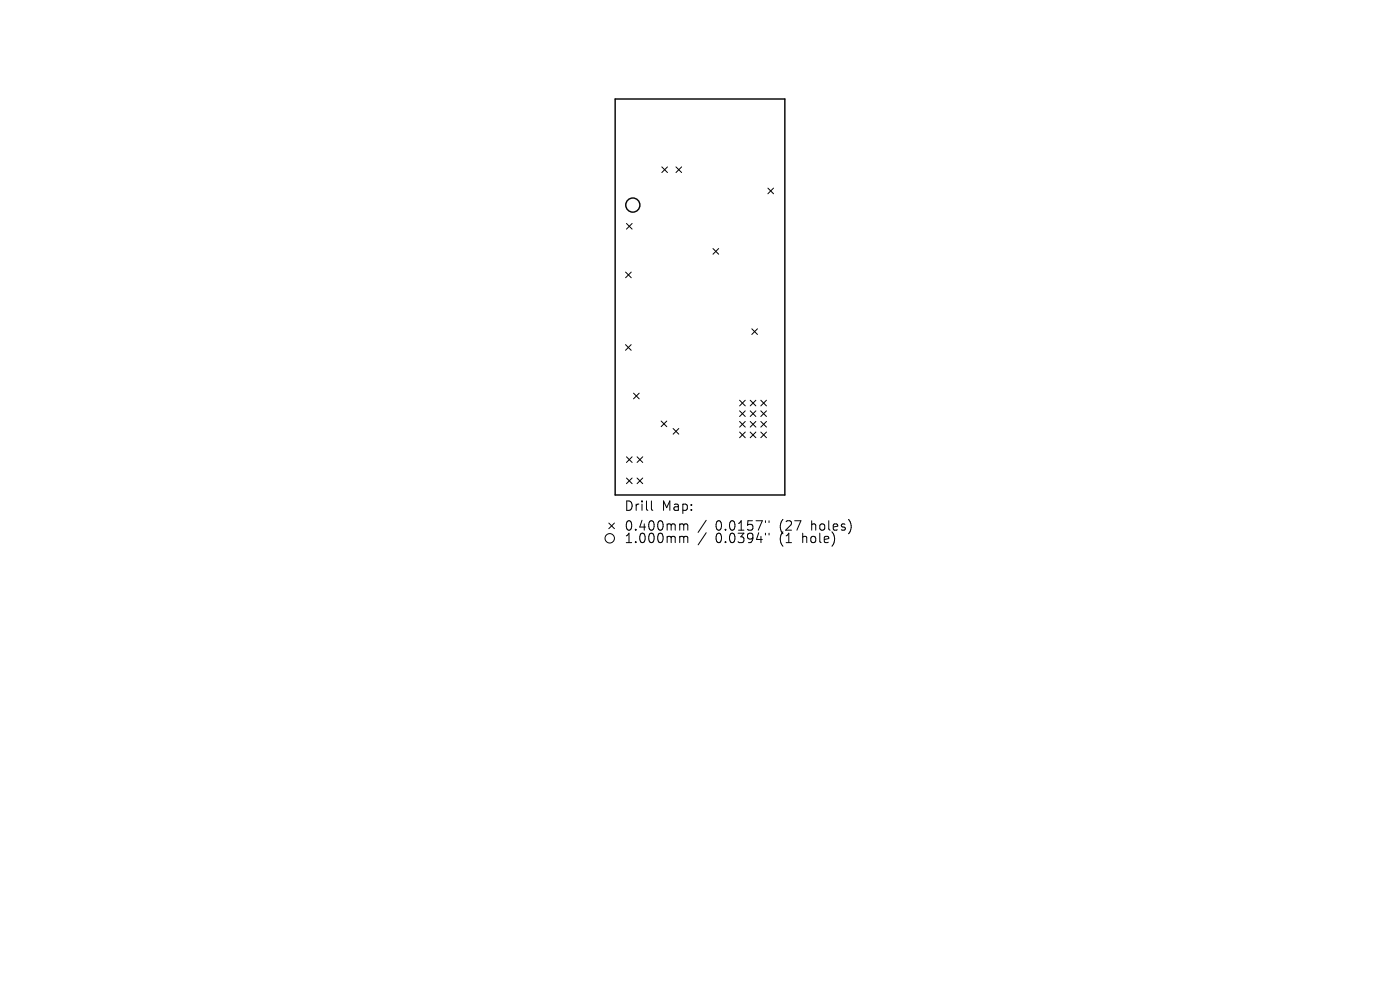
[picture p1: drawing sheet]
<svg xmlns="http://www.w3.org/2000/svg" width="297mm" height="210mm" viewBox="0 0 297 210" stroke-linecap="round" stroke-linejoin="round" font-family="sans-serif">
<defs><g id="words">
<g font-size="2.8">
<text x="132.4" y="108.7">Drill</text>
<text x="132.4" y="112.9">0.400mm</text>
<text x="140.4" y="108.7">Map:</text>
<text x="151.8" y="112.9">0.0157&quot;</text>
<text x="165.5" y="112.9">(27</text>
<text x="172.4" y="112.9">holes)</text>
<text x="132.4" y="115.5">1.000mm</text>
<text x="151.8" y="115.5">0.0394&quot;</text>
<text x="165.5" y="115.5">(1</text>
<text x="170.5" y="115.5">hole)</text>
</g>
</g></defs>
<g fill="none" stroke="#000" stroke-width=".3">
<path d="M130.5 21h36v84h-36z"/>
<circle cx="134.3" cy="43.5" r="1.5"/>
</g>
<g fill="none" stroke="#000" stroke-width=".21">
<path d="M140.4 35.4l1.2 1.2M141.6 35.4l-1.2 1.2M143.4 35.4l1.2 1.2M144.6 35.4l-1.2 1.2M162.9 39.9l1.2 1.2M164.1 39.9l-1.2 1.2M132.7 57.7l1.2 1.2M132.9 47.4l1.2 1.2M133.9 57.7l-1.2 1.2M134.1 47.4l-1.2 1.2M151.3 52.7l1.2 1.2M152.5 52.7l-1.2 1.2"/>
<path d="M132.7 73.1l1.2 1.2M133.9 73.1l-1.2 1.2M159.5 69.8l1.2 1.2M160.7 69.8l-1.2 1.2M132.9 96.9l1.2 1.2M134.1 96.9l-1.2 1.2M134.4 83.4l1.2 1.2M135.2 96.9l1.2 1.2M135.6 83.4l-1.2 1.2M136.4 96.9l-1.2 1.2M140.3 89.3l1.2 1.2M141.5 89.3l-1.2 1.2"/>
<path d="M142.8 90.9l1.2 1.2M144 90.9l-1.2 1.2M156.9 84.9l1.2 1.2M156.9 87.2l1.2 1.2M156.9 89.4l1.2 1.2M156.9 91.7l1.2 1.2M158.1 84.9l-1.2 1.2M158.1 87.2l-1.2 1.2M158.1 89.4l-1.2 1.2M158.1 91.7l-1.2 1.2M159.2 87.2l1.2 1.2M159.2 89.4l1.2 1.2"/>
<path d="M159.2 91.7l1.2 1.2M159.2 84.9l1.2 1.2M160.4 84.9l-1.2 1.2M160.4 87.2l-1.2 1.2M160.4 89.4l-1.2 1.2M160.4 91.7l-1.2 1.2M161.4 89.4l1.2 1.2M161.4 91.7l1.2 1.2M161.4 87.2l1.2 1.2M161.4 84.9l1.2 1.2M162.6 84.9l-1.2 1.2M162.6 87.2l-1.2 1.2"/>
<path d="M162.6 89.4l-1.2 1.2M162.6 91.7l-1.2 1.2M129.2 111l1.2 1.2M130.4 111l-1.2 1.2M132.9 101.4l1.2 1.2M134.1 101.4l-1.2 1.2M135.2 101.4l1.2 1.2M136.4 101.4l-1.2 1.2M138.2 106.3v1.7l.3 .3M144.5 111.1l.5 .1 .1 .2M144.5 113.8h.3l.3 .3M145.1 111.4l.2-.3 .5 .1 .1 1.3"/>
<path d="M145.1 111.4v1.1M145.1 114.1v1M145.1 114.1l.2-.3 .5 .1 .1 1.2M149.8 110.4l-1.7 2.5M149.8 113l-1.7 2.6M162.4 110.5v.3M162.4 113.1v.4M163.1 110.5v.3M163.1 113.1v.4"/>
<circle cx="129.4" cy="114.2" r="1"/>
</g>
<use href="#words"/>
</svg>
